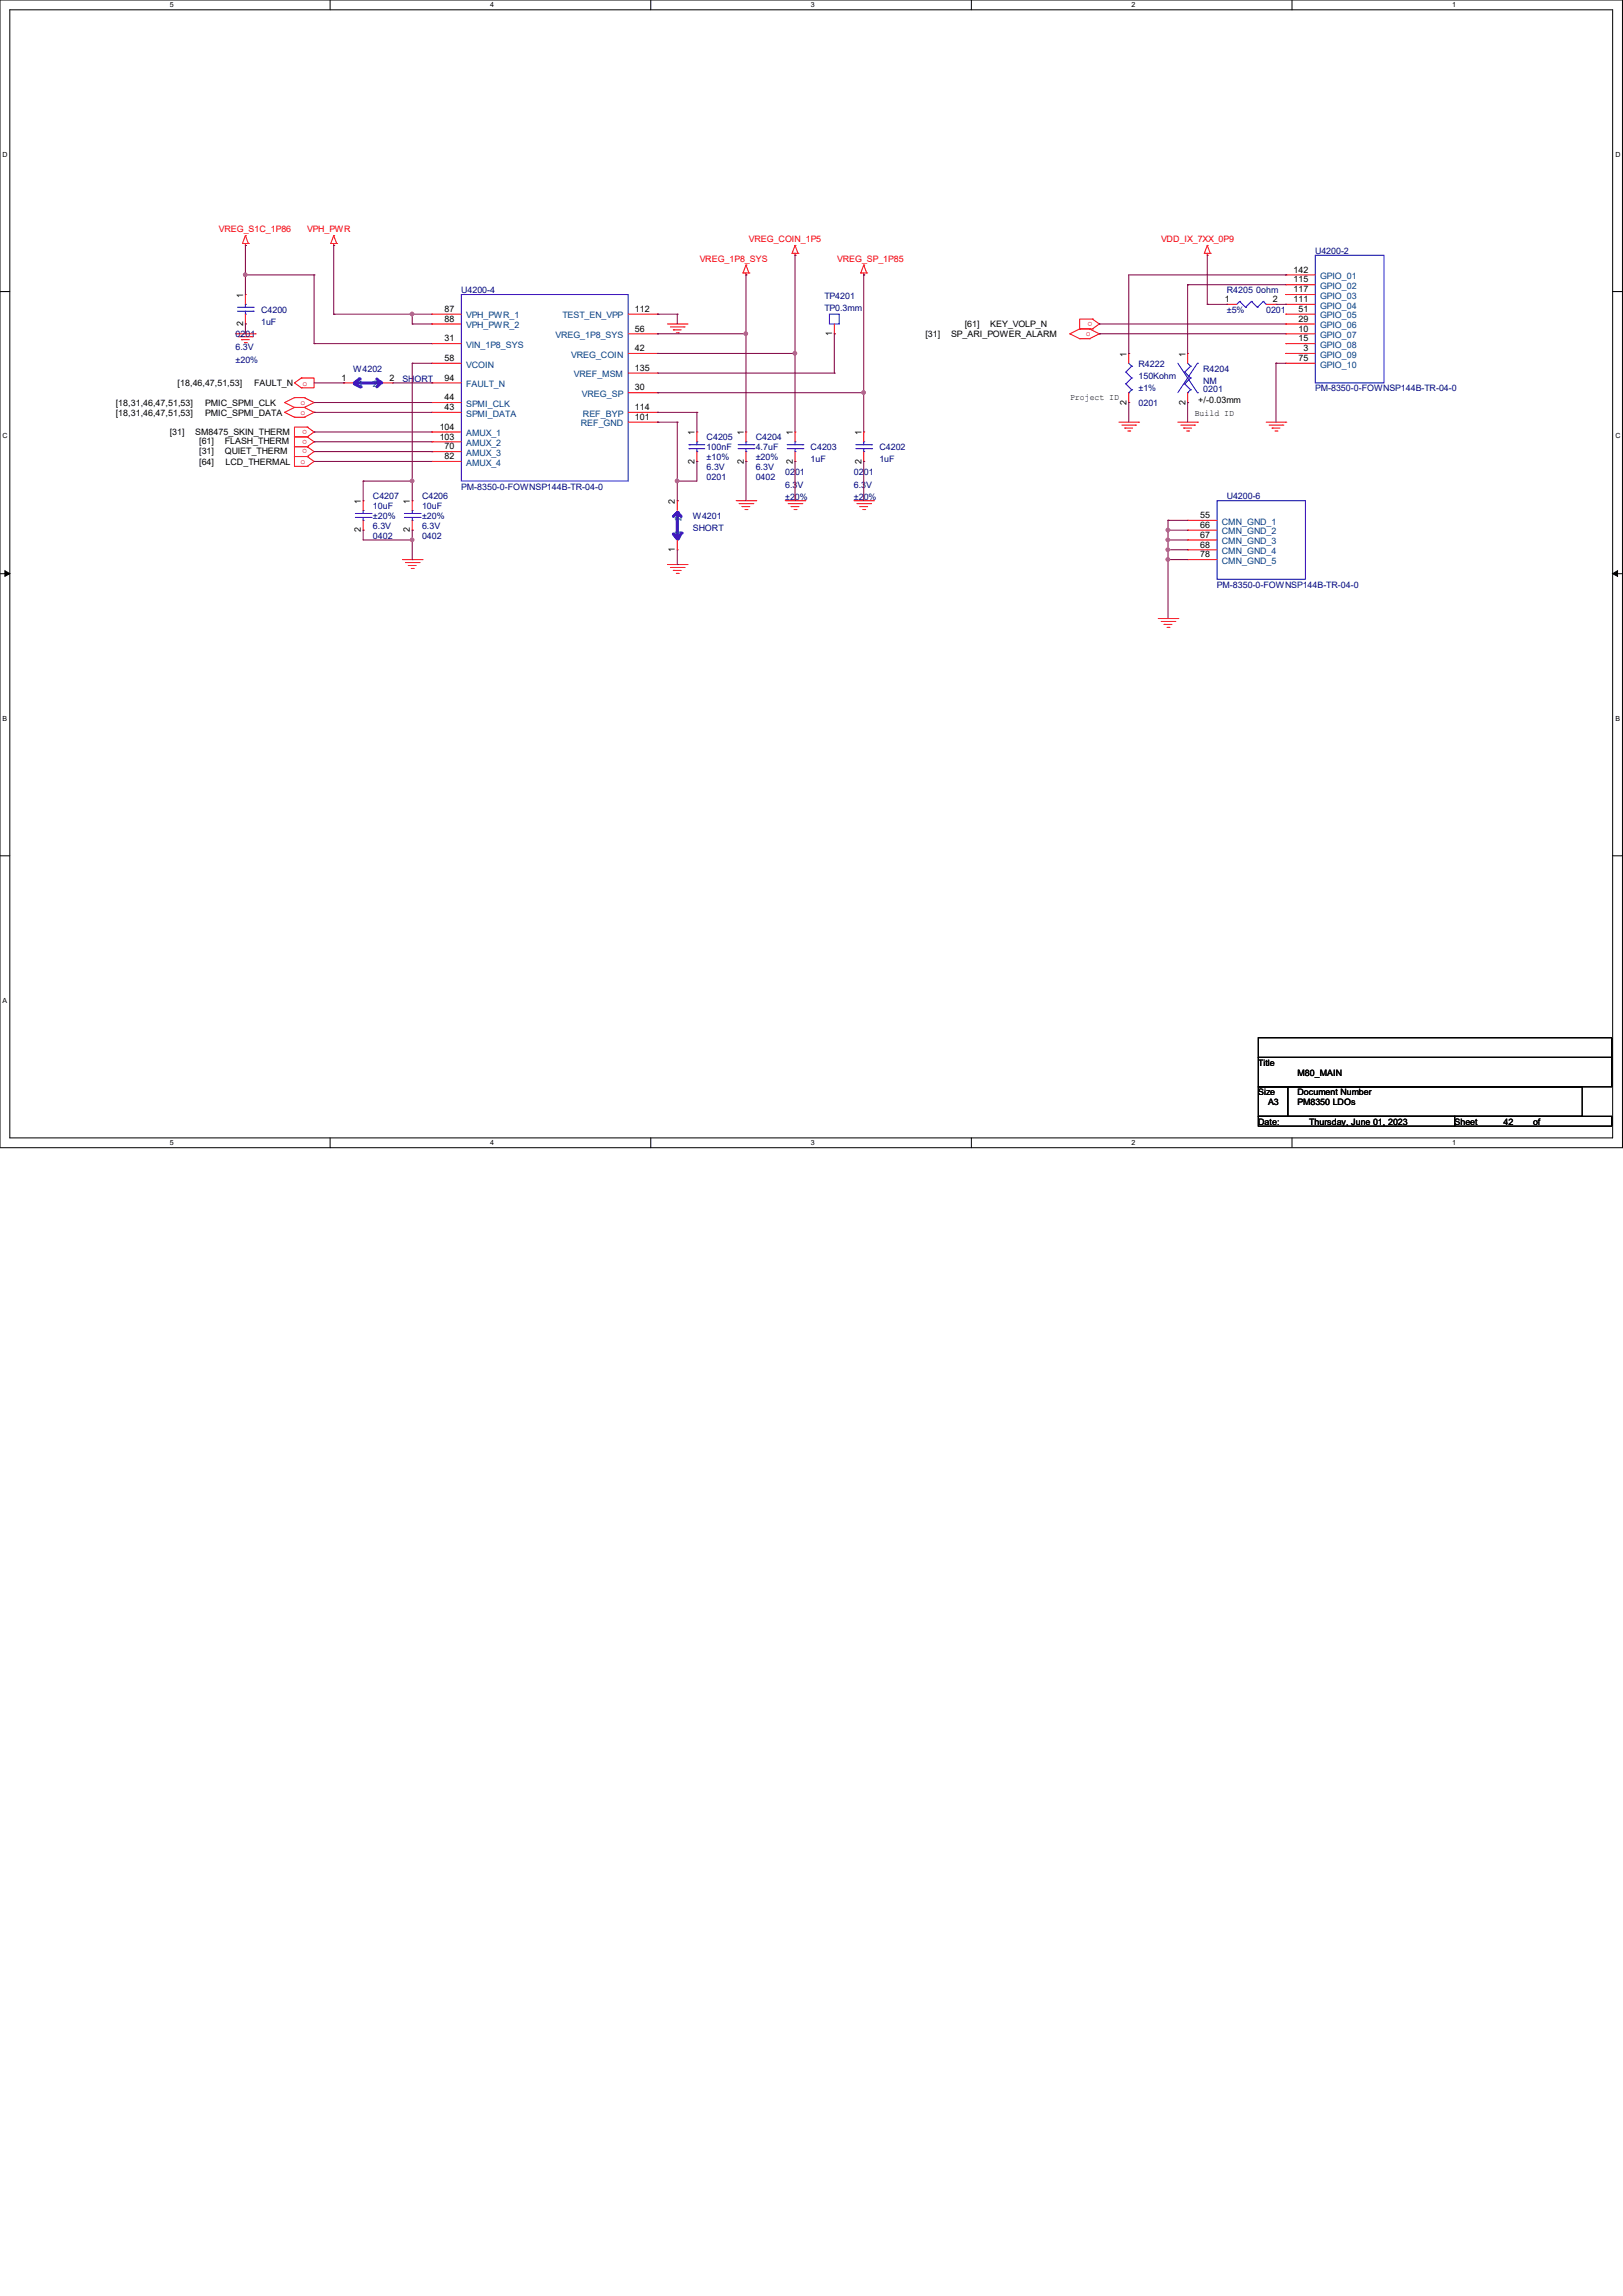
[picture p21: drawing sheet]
<svg xmlns="http://www.w3.org/2000/svg" width="210mm" height="297mm" viewBox="0 0 210 297" stroke-linecap="round" stroke-linejoin="round" font-family="sans-serif">
<defs><g id="words">
<g font-size="1.1" fill="#f00">
<text x="28.3" y="30.1">VREG_S1C_1P86</text>
<text x="39.7" y="30.1">VPH_PWR</text>
<text x="90.5" y="33.9">VREG_1P8_SYS</text>
<text x="96.9" y="31.3">VREG_COIN_1P5</text>
<text x="108.3" y="33.9">VREG_SP_1P85</text>
<text x="150.2" y="31.3">VDD_IX_7XX_0P9</text>
<text x="141.4" y="41.6" transform="rotate(-180 141.4 41.6)">o</text>
<text x="140.5" y="43.5">o</text>
<text x="38.9" y="52.4">o</text>
<text x="38.9" y="53.7">o</text>
<text x="39.1" y="49.9">o</text>
<text x="39.8" y="55.6" transform="rotate(-180 39.8 55.6)">o</text>
<text x="39.8" y="58.1" transform="rotate(-180 39.8 58.1)">o</text>
<text x="39.8" y="56.9" transform="rotate(-180 39.8 56.9)">o</text>
<text x="38.9" y="60">o</text>
</g>
<g font-size="1.1">
<text x="167.4" y="35.3">142</text>
<text x="31.5" y="38.5" transform="rotate(-90 31.5 38.5)">1</text>
<text x="57.5" y="40.3">87</text>
<text x="57.5" y="41.6">88</text>
<text x="82.2" y="40.3">112</text>
<text x="158.5" y="39.1">1</text>
<text x="164.7" y="39.1">2</text>
<text x="167.4" y="36.5">115</text>
<text x="167.4" y="37.8">117</text>
<text x="167.4" y="39.1">111</text>
<text x="168" y="40.3">51</text>
<text x="168" y="41.6">29</text>
<text x="31.5" y="42.2" transform="rotate(-90 31.5 42.2)">2</text>
<text x="57.5" y="44.2">31</text>
<text x="57.5" y="46.7">58</text>
<text x="82.2" y="42.9">56</text>
<text x="82.2" y="45.4">42</text>
<text x="82.2" y="48">135</text>
<text x="107.7" y="43.5" transform="rotate(-90 107.7 43.5)">1</text>
<text x="119.8" y="43.6">[31]</text>
<text x="123.1" y="43.6">SP_ARI_POWER_ALARM</text>
<text x="124.8" y="42.2">[61]</text>
<text x="128.1" y="42.2">KEY_VOLP_N</text>
<text x="145.8" y="46.1" transform="rotate(-90 145.8 46.1)">1</text>
<text x="153.4" y="46.1" transform="rotate(-90 153.4 46.1)">1</text>
<text x="168" y="42.9">10</text>
<text x="168" y="44.2">15</text>
<text x="168" y="46.7">75</text>
<text x="168.6" y="45.4">3</text>
<text x="15" y="52.5">[18,31,46,47,51,53]</text>
<text x="15" y="53.8">[18,31,46,47,51,53]</text>
<text x="23" y="50">[18,46,47,51,53]</text>
<text x="26.5" y="52.5">PMIC_SPMI_CLK</text>
<text x="26.5" y="53.8">PMIC_SPMI_DATA</text>
<text x="32.9" y="50">FAULT_N</text>
<text x="44.2" y="49.2">1</text>
<text x="50.4" y="49.2">2</text>
<text x="57.5" y="49.2">94</text>
<text x="57.5" y="51.8">44</text>
<text x="57.5" y="53">43</text>
<text x="82.2" y="50.5">30</text>
<text x="82.2" y="53">114</text>
<text x="138.5" y="51.8">Project ID</text>
<text x="145.8" y="52.3" transform="rotate(-90 145.8 52.3)">2</text>
<text x="153.4" y="52.3" transform="rotate(-90 153.4 52.3)">2</text>
<text x="154.6" y="53.8">Build ID</text>
<text x="155.1" y="52.2">+/-0.03mm</text>
<text x="22" y="56.2">[31]</text>
<text x="25.3" y="56.2">SM8475_SKIN_THERM</text>
<text x="25.8" y="58.8">[31]</text>
<text x="25.8" y="57.5">[61]</text>
<text x="29.1" y="58.8">QUIET_THERM</text>
<text x="29.1" y="57.5">FLASH_THERM</text>
<text x="56.9" y="55.6">104</text>
<text x="56.9" y="56.9">103</text>
<text x="57.5" y="58.1">70</text>
<text x="57.5" y="59.4">82</text>
<text x="82.2" y="54.3">101</text>
<text x="89.9" y="60" transform="rotate(-90 89.9 60)">2</text>
<text x="89.9" y="56.3" transform="rotate(-90 89.9 56.3)">1</text>
<text x="96.2" y="60" transform="rotate(-90 96.2 60)">2</text>
<text x="96.2" y="56.3" transform="rotate(-90 96.2 56.3)">1</text>
<text x="102.6" y="60" transform="rotate(-90 102.6 60)">2</text>
<text x="102.6" y="56.3" transform="rotate(-90 102.6 56.3)">1</text>
<text x="111.5" y="60" transform="rotate(-90 111.5 60)">2</text>
<text x="111.5" y="56.3" transform="rotate(-90 111.5 56.3)">1</text>
<text x="25.8" y="60.2">[64]</text>
<text x="29.2" y="60.2">LCD_THERMAL</text>
<text x="46.7" y="65.2" transform="rotate(-90 46.7 65.2)">1</text>
<text x="53" y="65.2" transform="rotate(-90 53 65.2)">1</text>
<text x="87.3" y="65.2" transform="rotate(-90 87.3 65.2)">2</text>
<text x="46.7" y="68.9" transform="rotate(-90 46.7 68.9)">2</text>
<text x="53" y="68.9" transform="rotate(-90 53 68.9)">2</text>
<text x="87.3" y="71.4" transform="rotate(-90 87.3 71.4)">1</text>
<text x="155.3" y="67">55</text>
<text x="155.3" y="68.3">66</text>
<text x="155.3" y="69.6">67</text>
<text x="155.3" y="70.8">68</text>
<text x="155.3" y="72.1">78</text>
<text x="162.8" y="137.9">Title</text>
<text x="162.8" y="141.7">Size</text>
<text x="164.1" y="143">A3</text>
<text x="167.9" y="141.7">Document Number</text>
<text x="167.9" y="143">PM8350 LDOs</text>
<text x="167.9" y="139.1">M80_MAIN</text>
<text x="162.8" y="145.5">Date:</text>
<text x="169.4" y="145.5">Thursday, June 01, 2023</text>
<text x="188.2" y="145.5">Sheet</text>
<text x="194.5" y="145.5">42</text>
<text x="198.4" y="145.5">of</text>
</g>
<g font-size="1.1" fill="#000080">
<text x="170.2" y="32.9">U4200-2</text>
<text x="33.8" y="40.5">C4200</text>
<text x="33.8" y="42">1uF</text>
<text x="59.7" y="37.9">U4200-4</text>
<text x="106.7" y="38.7">TP4201</text>
<text x="106.7" y="40.2">TP0.3mm</text>
<text x="158.7" y="37.9">R4205</text>
<text x="158.7" y="40.5">±5%</text>
<text x="162.5" y="37.9">0ohm</text>
<text x="163.8" y="40.5">0201</text>
<text x="30.5" y="43.6">0201</text>
<text x="30.5" y="45.3">6.3V</text>
<text x="30.5" y="46.9">±20%</text>
<text x="147.3" y="47.5">R4222</text>
<text x="45.7" y="48.1">W4202</text>
<text x="52.1" y="49.4">SHORT</text>
<text x="147.3" y="49">150Kohm</text>
<text x="147.3" y="50.6">±1%</text>
<text x="147.3" y="52.5">0201</text>
<text x="155.7" y="48.1">R4204</text>
<text x="155.7" y="49.6">NM</text>
<text x="155.7" y="50.8">0201</text>
<text x="170.2" y="50.6">PM-8350-0-FOWNSP144B-TR-04-0</text>
<text x="91.4" y="57">C4205</text>
<text x="91.4" y="58.3">100nF</text>
<text x="91.4" y="59.5">±10%</text>
<text x="97.8" y="57">C4204</text>
<text x="97.8" y="58.3">4.7uF</text>
<text x="97.8" y="59.5">±20%</text>
<text x="104.9" y="58.3">C4203</text>
<text x="104.9" y="59.8">1uF</text>
<text x="113.8" y="58.3">C4202</text>
<text x="113.8" y="59.8">1uF</text>
<text x="48.3" y="64.6">C4207</text>
<text x="48.3" y="65.9">10uF</text>
<text x="54.6" y="64.6">C4206</text>
<text x="54.6" y="65.9">10uF</text>
<text x="59.7" y="63.3">PM-8350-0-FOWNSP144B-TR-04-0</text>
<text x="91.4" y="62.1">0201</text>
<text x="91.4" y="60.8">6.3V</text>
<text x="97.8" y="62.1">0402</text>
<text x="97.8" y="60.8">6.3V</text>
<text x="101.6" y="61.4">0201</text>
<text x="101.6" y="63.1">6.3V</text>
<text x="101.6" y="64.7">±20%</text>
<text x="110.5" y="61.4">0201</text>
<text x="110.5" y="63.1">6.3V</text>
<text x="110.5" y="64.7">±20%</text>
<text x="158.7" y="64.6">U4200-6</text>
<text x="48.3" y="69.7">0402</text>
<text x="48.3" y="68.4">6.3V</text>
<text x="48.3" y="67.1">±20%</text>
<text x="54.6" y="69.7">0402</text>
<text x="54.6" y="68.4">6.3V</text>
<text x="54.6" y="67.1">±20%</text>
<text x="89.7" y="67.1">W4201</text>
<text x="89.7" y="68.7">SHORT</text>
<text x="157.5" y="76">PM-8350-0-FOWNSP144B-TR-04-0</text>
</g>
<g font-size="1.1" fill="#004080">
<text x="60.3" y="41.2">VPH_PWR_1</text>
<text x="72.8" y="41.2">TEST_EN_VPP</text>
<text x="170.8" y="36.1">GPIO_01</text>
<text x="170.8" y="37.4">GPIO_02</text>
<text x="170.8" y="38.7">GPIO_03</text>
<text x="170.8" y="39.9">GPIO_04</text>
<text x="170.8" y="41.2">GPIO_05</text>
<text x="60.3" y="42.5">VPH_PWR_2</text>
<text x="60.3" y="45">VIN_1P8_SYS</text>
<text x="60.3" y="47.5">VCOIN</text>
<text x="71.9" y="43.7">VREG_1P8_SYS</text>
<text x="73.9" y="46.3">VREG_COIN</text>
<text x="170.8" y="42.5">GPIO_06</text>
<text x="170.8" y="43.7">GPIO_07</text>
<text x="170.8" y="45">GPIO_08</text>
<text x="170.8" y="46.3">GPIO_09</text>
<text x="170.8" y="47.5">GPIO_10</text>
<text x="46.4" y="50.1">1</text>
<text x="48.3" y="50.1">2</text>
<text x="60.3" y="50.1">FAULT_N</text>
<text x="60.3" y="52.6">SPMI_CLK</text>
<text x="60.3" y="53.9">SPMI_DATA</text>
<text x="74.2" y="48.8">VREF_MSM</text>
<text x="75.3" y="51.3">VREG_SP</text>
<text x="75.4" y="53.9">REF_BYP</text>
<text x="60.3" y="56.4">AMUX_1</text>
<text x="60.3" y="57.7">AMUX_2</text>
<text x="60.3" y="59">AMUX_3</text>
<text x="75.1" y="55.2">REF_GND</text>
<text x="60.3" y="60.2">AMUX_4</text>
<text x="88.2" y="69.2" transform="rotate(-90 88.2 69.2)">1</text>
<text x="88.2" y="67.3" transform="rotate(-90 88.2 67.3)">2</text>
<text x="158.1" y="67.9">CMN_GND_1</text>
<text x="158.1" y="69.1">CMN_GND_2</text>
<text x="158.1" y="70.4">CMN_GND_3</text>
<text x="158.1" y="71.7">CMN_GND_4</text>
<text x="158.1" y="72.9">CMN_GND_5</text>
</g>
<g font-size=".9">
<text x="22" y=".9">5</text>
<text x="63.4" y=".9">4</text>
<text x="104.9" y=".9">3</text>
<text x="146.4" y=".9">2</text>
<text x="187.9" y=".9">1</text>
<text x=".3" y="20.3">D</text>
<text x="209" y="20.3">D</text>
<text x=".3" y="56.7">C</text>
<text x="209" y="56.7">C</text>
<text x=".3" y="93.2">B</text>
<text x="209" y="93.2">B</text>
<text x=".3" y="129.7">A</text>
<text x="22" y="148.1">5</text>
<text x="63.4" y="148.1">4</text>
<text x="104.9" y="148.1">3</text>
<text x="146.4" y="148.1">2</text>
<text x="187.9" y="148.1">1</text>
</g>
</g></defs>
<path d="M0 0h209.9v148.5h-209.9zM1.3 1.3h207.4v145.9h-207.4z" fill="none" stroke="#000" stroke-width=".13"/>
<g fill="#fff">
<path d="M22 .1h.5v1h-.5z"/>
<path d="M22 147.3h.5v1h-.5z"/>
</g>
<path d="M42.7 0v1.3M42.7 147.2v1.3" fill="none" stroke="#000" stroke-width=".13"/>
<g fill="#fff">
<path d="M63.4 .1h.5v1h-.5z"/>
<path d="M63.4 147.3h.5v1h-.5z"/>
</g>
<path d="M84.2 0v1.3M84.2 147.2v1.3" fill="none" stroke="#000" stroke-width=".13"/>
<g fill="#fff">
<path d="M104.9 .1h.5v1h-.5z"/>
<path d="M104.9 147.3h.5v1h-.5z"/>
</g>
<path d="M125.7 0v1.3M125.7 147.2v1.3" fill="none" stroke="#000" stroke-width=".13"/>
<g fill="#fff">
<path d="M146.4 .1h.5v1h-.5z"/>
<path d="M146.4 147.3h.5v1h-.5z"/>
</g>
<path d="M167.2 0v1.3M167.2 147.2v1.3" fill="none" stroke="#000" stroke-width=".13"/>
<g fill="#fff">
<path d="M187.9 .1h.5v1h-.5z"/>
<path d="M187.9 147.3h.5v1h-.5z"/>
<path d="M.3 19.5h.7v1h-.7z"/>
<path d="M209 19.5h.6v1h-.6z"/>
<path d="M.3 55.9h.7v1h-.7z"/>
<path d="M209 55.9h.6v1h-.6z"/>
</g>
<path d="M0 37.7h1.3M208.7 37.7h1.2" fill="none" stroke="#000" stroke-width=".13"/>
<g fill="#fff">
<path d="M.3 92.4h.6v1h-.6z"/>
<path d="M209 92.4h.6v1h-.6z"/>
</g>
<path d="M0 74.2h1.3M208.7 74.2h1.2" fill="none" stroke="#000" stroke-width=".13"/>
<path d="M.6 73.8l.7 .4-.7 .3zM208.7 74.2l.6-.4v.7z" fill="#000" stroke="#000" stroke-width=".13"/>
<path d="M.3 128.9h.6v1h-.6z" fill="#fff"/>
<path d="M0 110.7h1.3M208.7 110.7h1.2M162.8 134.2h45.7v2.6h-45.7zM162.8 136.8h45.7v3.8h-45.7zM162.8 140.6h3.8v3.8h-3.8zM162.8 144.4h25.4v1.3h-25.4zM166.6 140.6h38.1v3.8h-38.1zM188.2 144.4h20.3v1.3h-20.3z" fill="none" stroke="#000" stroke-width=".13"/>
<g fill="none" stroke="#f00" stroke-width=".13">
<path d="M31.4 31.5h.1M31.4 31.5h.7M31.7 31.7h.1M31.7 30.5h.1M31.7 38.1h.1M31.7 31.5v.2M31.7 38.1v1.3M31.7 30.5l.4 1M31.7 30.5l-.3 1M32.1 31.5h.1M42.8 31.5h.1M42.8 31.5h.8"/>
<path d="M43.2 31.7h.1M43.2 30.5h.1M43.2 31.5v.2M43.2 30.5l.4 1M43.2 30.5l-.4 1M43.6 31.5h.1M96.1 35.3h.1M96.1 35.3h.8M96.5 35.6h.1M96.5 34.3h.1M96.5 35.3v.3M96.5 34.3l.4 1"/>
<path d="M96.5 34.3l-.4 1M96.9 35.3h.1M102.5 32.8h.1M102.5 32.8h.8M102.9 33h.1M102.9 31.7h.1M102.9 32.8v.2M102.9 31.7l.4 1.1M102.9 31.7l-.4 1.1M103.3 32.8h.1M111.4 35.3h.1M111.4 35.3h.7"/>
<path d="M111.8 35.6h.1M111.8 34.3h.1M111.8 35.3v.3M111.8 34.3l.3 1M111.8 34.3l-.4 1M112.1 35.3h.1M155.8 32.8h.1M155.8 32.8h.8M156.2 33h.1M156.2 31.7h.1M156.2 32.8v.2M156.2 31.7l.4 1.1"/>
<path d="M156.2 31.7l-.4 1.1M156.6 32.8h.1M158.7 39.4h.1M158.7 39.4h1.3M163.8 39.4h1.3M165.1 39.4h.1M30.5 43.2h2.5M30.9 43.6h1.7M31.2 43.9h.1M31.2 43.9h1.1M31.6 44.3h.3M31.7 41.9h.1"/>
<path d="M31.7 40.6v1.3M31.9 44.3h.1M32.6 43.6h.1M33 43.2h.1M36.8 52.1h.1M36.8 53.3h.1M36.8 52.1l1.3 .6M36.8 53.3l1.3 .7M38.1 51.4h.1M38.1 52.7h.1M38.1 54h.1M38.1 51.4h1.3"/>
<path d="M38.1 51.4l-1.3 .7M38.1 52.7h1.3M38.1 52.7l-1.3 .6M38.1 54h1.3M39 48.9h.1M39 50.2h.1M39 48.9h1.6v1.3h-1.6M39 48.9l-.9 .6 .9 .7M39.4 51.4h.1M39.4 52.7h.1M39.4 54h.1M39.4 51.4l1.2 .7"/>
<path d="M39.4 52.7l1.2 .6M39.8 56.5h.1M39.8 55.2h.1M39.8 55.2h-1.7v1.3h1.7M39.8 59.1h.1M39.8 57.8h.1M39.8 57.8h-1.7v1.3h1.7M39.8 56.5h-1.7v1.3h1.7M39.8 59.1h-1.7v1.2h1.7M39.8 55.2l.8 .7-.8 .6M39.8 57.8l.8 .6-.8 .7M39.8 56.5l.8 .6-.8 .7"/>
<path d="M39.8 59.1l.8 .6-.8 .6M40.6 52.1h.1M40.6 53.3h.1M40.6 52.1l-1.2 .6M40.6 53.3l-1.2 .7M86.4 41.9h2.5M86.7 42.3h1.8M87.1 42.7h.1M87.1 42.7h1M87.5 43.1h.3M87.8 43.1h.1M88.5 42.3h.1"/>
<path d="M88.9 41.9h.1M90.2 55.9h.1M90.2 59.7h.1M90.2 55.9v1.2M90.2 58.4v1.3M102.9 55.9h.1M102.9 59.7h.1M102.9 55.9v1.2M102.9 58.4v1.3M107.9 43.2h.1M107.9 41.9v1.3M111.8 55.9h.1"/>
<path d="M111.8 59.7h.1M111.8 55.9v1.2M111.8 58.4v1.3M138.4 43.2h.1M138.4 43.2l1.3 .6M139.7 42.5h.1M139.7 43.8h.1M139.7 42.5h1.3M139.7 42.5l-1.3 .7M139.7 43.8h1.3M141 42.5h.1M141 43.8h.1"/>
<path d="M141 42.5l1.2 .7M141.4 42.5h.1M141.4 41.3h.1M141.4 41.3h-1.7v1.2h1.7M141.4 41.3l.8 .6-.8 .6M142.2 43.2h.1M142.2 43.2l-1.2 .6M144.8 54.6h2.5M145.2 55h1.7M145.5 55.4h.1M145.5 55.4h1.1M145.9 55.8h.3"/>
<path d="M146.2 55.8h.1M146.9 55h.1M147.3 54.6h.1M152.4 54.6h2.5M152.8 55h1.8M153.2 55.4h.1M153.2 55.4h1M153.5 55.8h.3M153.7 45.7h.1M153.7 52.1h.1M153.7 45.7v1.3M153.7 50.8v1.3"/>
<path d="M153.8 55.8h.1M154.6 55h.1M154.9 54.6h.1M163.8 54.6h2.6M164.2 55h1.8M164.6 55.4h.1M164.6 55.4h1M165 55.8h.2M165.2 55.8h.1M166 55h.1M166.4 54.6h.1M39.8 60.3h.1"/>
<path d="M52.1 72.4h2.5M52.5 72.8h1.7M52.8 73.2h.1M52.8 73.2h1M53.2 73.5h.3M53.5 73.5h.1M54.2 72.8h.1M54.6 72.4h.1M86.4 73h2.5M86.7 73.4h1.8M87.1 73.8h.1M87.1 73.8h1"/>
<path d="M87.5 74.2h.3M87.8 74.2h.1M88.5 73.4h.1M88.9 73h.1M95.2 64.8h2.6M95.6 65.2h1.8M96 65.5h.1M96 65.5h1M96.4 65.9h.2M96.6 65.9h.1M97.4 65.2h.1M97.8 64.8h.1"/>
<path d="M101.6 64.8h2.5M102 65.2h1.8M102.4 65.5h.1M102.4 65.5h1M102.7 65.9h.3M103 65.9h.1M103.8 65.2h.1M104.1 64.8h.1M110.5 64.8h2.5M110.9 65.2h1.7M111.3 65.5h.1M111.3 65.5h1"/>
<path d="M111.6 65.9h.3M111.9 65.9h.1M112.6 65.2h.1M113 64.8h.1M153.7 67.3h.1M153.7 68.6h.1M153.7 69.8h.1M153.7 71.1h.1M153.7 72.4h.1M153.7 72.4h3.8M153.7 67.3h3.8M153.7 68.6h3.8"/>
<path d="M153.7 69.8h3.8M153.7 71.1h3.8M149.9 80h2.5M150.2 80.4h1.8M150.6 80.8h.1M150.6 80.8h1M151 81.2h.3M151.3 81.2h.1M152 80.4h.1M152.4 80h.1"/>
</g>
<g fill="none" stroke="#00f" stroke-width=".13">
<path d="M30.7 39.8h2.1M31.7 39.4h.1M31.7 39.4v.4M32.8 39.8h.1M160.4 39h.1M160.4 39l-.4 .4M160.4 39l.8 .8M161.2 39.8h.1M161.9 39h.1M161.9 39l-.7 .8M161.9 39l.8 .8M162.7 39.8h.1"/>
<path d="M163.4 39h.1M163.4 39l-.7 .8M163.4 39l.4 .4M163.8 39.4h.1M30.7 40.3h2.1M31.7 40.6h.1M31.7 40.3v.3M32.8 40.3h.1M89.2 57.5h.1M89.2 58h.1M89.2 57.5h2M89.2 58h2"/>
<path d="M90.2 57.1h.1M90.2 58.4h.1M90.2 57.1v.4M90.2 58v.4M101.9 57.5h2M101.9 58h2M102.9 57.1h.1M102.9 58.4h.1M102.9 57.1v.4M102.9 58v.4M103.9 57.5h.1M103.9 58h.1"/>
<path d="M107.3 40.6h1.3v1.3h-1.3zM110.7 57.5h2.1M110.7 58h2.1M111.8 57.1h.1M111.8 58.4h.1M111.8 57.1v.4M111.8 58v.4M112.8 57.5h.1M112.8 58h.1M152.4 47l2.5 3.8M153.3 48.1h.1M153.3 49.7h.1"/>
<path d="M153.3 48.1l.8 .8M153.3 49.7l.8 .7M153.7 50.8h.1M153.7 47l.4 .4M154.1 47.4h.1M154.1 48.9h.1M154.1 50.4h.1M154.1 47.4l-.8 .7M154.1 48.9l-.8 .8M154.1 50.4l-.4 .4M154.9 47h.1M154.9 50.8h.1"/>
<path d="M154.9 47l-2.5 3.8M157.5 64.8h11.4v10.1h-11.4z"/>
</g>
<path d="M48.8 49l.3 .4" fill="none" stroke="#00f" stroke-width=".38"/>
<circle cx="49.1" cy="49.4" r=".19" fill="#00f"/>
<path d="M49.3 49.5l-.5 .5" fill="none" stroke="#00f" stroke-width=".38"/>
<circle cx="49.3" cy="49.5" r=".19" fill="#00f"/>
<path d="M46.1 49.5h2.8" fill="none" stroke="#00f" stroke-width=".38"/>
<circle cx="48.9" cy="49.5" r=".19" fill="#00f"/>
<path d="M46.5 49l-.7 .5" fill="none" stroke="#00f" stroke-width=".38"/>
<circle cx="46.5" cy="49" r=".19" fill="#00f"/>
<path d="M45.8 49.7l.8 .3" fill="none" stroke="#00f" stroke-width=".38"/>
<circle cx="46.6" cy="50" r=".19" fill="#00f"/>
<g fill="none" stroke="#f00" stroke-width=".13">
<path d="M166.4 35.6h.1M166.4 36.8h.1M166.4 38.1h.1M166.4 39.4h.1M166.4 35.6h3.8M166.4 36.8h3.8M166.4 38.1h3.8M166.4 39.4h3.8M44.4 49.5h.1M44.4 49.5h1.3M49.5 49.5h1.3M50.8 49.5h.1"/>
<path d="M96.5 55.9h.1M96.5 59.7h.1M96.5 55.9v1.2M96.5 58.4v1.3M166.4 40.6h.1M166.4 41.9h.1M166.4 43.2h.1M166.4 44.4h.1M166.4 45.7h.1M166.4 47h.1M166.4 40.6h3.8M166.4 41.9h3.8"/>
<path d="M166.4 43.2h3.8M166.4 44.4h3.8M166.4 45.7h3.8M166.4 47h3.8M47 64.8h.1M47 68.6h.1M47 64.8v1.2M47 67.3v1.3"/>
</g>
<g fill="none" stroke="#00f" stroke-width=".13">
<path d="M170.2 33h8.9v16.5h-8.9zM95.5 57.5h2M95.5 58h2M96.5 57.1h.1M96.5 58.4h.1M96.5 57.1v.4M96.5 58v.4M97.5 57.5h.1M97.5 58h.1M46 66.4h2M46 66.9h2M47 66h.1"/>
<path d="M47 67.3h.1M47 66v.4M47 66.9v.4M48 66.4h.1M48 66.9h.1"/>
</g>
<path d="M87.5 66.4l-.4 .4" fill="none" stroke="#00f" stroke-width=".38"/>
<circle cx="87.5" cy="66.4" r=".19" fill="#00f"/>
<path d="M87.6 66.3l.5 .5" fill="none" stroke="#00f" stroke-width=".38"/>
<circle cx="87.6" cy="66.3" r=".19" fill="#00f"/>
<path d="M87.6 66.7v2.8" fill="none" stroke="#00f" stroke-width=".38"/>
<circle cx="87.6" cy="66.7" r=".19" fill="#00f"/>
<path d="M87.1 69.1l.5 .6" fill="none" stroke="#00f" stroke-width=".38"/>
<circle cx="87.1" cy="69.1" r=".19" fill="#00f"/>
<path d="M88.1 69l-.3 .7" fill="none" stroke="#00f" stroke-width=".38"/>
<circle cx="88.1" cy="69" r=".19" fill="#00f"/>
<g fill="none" stroke="#f00" stroke-width=".13">
<path d="M55.9 40.6h.1M55.9 41.9h.1M55.9 44.4h.1M55.9 47h.1M55.9 49.5h.1M55.9 52.1h.1M55.9 53.3h.1M55.9 55.9h.1M55.9 57.1h.1M55.9 58.4h.1M55.9 59.7h.1M55.9 40.6h3.8"/>
<path d="M55.9 41.9h3.8M55.9 44.4h3.8M55.9 47h3.8M55.9 49.5h3.8M55.9 52.1h3.8M55.9 53.3h3.8M55.9 55.9h3.8M55.9 57.1h3.8M55.9 58.4h3.8M55.9 59.7h3.8M81.3 40.6h3.8M81.3 53.3h3.8"/>
<path d="M81.3 43.2h3.8M81.3 45.7h3.8M81.3 48.3h3.8M81.3 50.8h3.8M81.3 54.6h3.8M85.1 40.6h.1M85.1 43.2h.1M85.1 45.7h.1M85.1 48.3h.1M85.1 50.8h.1M85.1 53.3h.1M85.1 54.6h.1"/>
<path d="M146 45.7h.1M146 52.1h.1M146 45.7v1.3M146 50.8v1.3M53.3 64.8h.1M53.3 68.6h.1M53.3 64.8v1.2M53.3 67.3v1.3M87.6 71.1h.1M87.6 64.8h.1M87.6 64.8v1.2M87.6 69.8v1.3"/>
</g>
<g fill="none" stroke="#00f" stroke-width=".13">
<path d="M59.7 38.1h21.6v24.1h-21.6zM145.7 48.1h.1M145.7 49.7h.1M145.7 48.1l.7 .8M145.7 49.7l.7 .7M146 50.8h.1M146 47l.4 .4M146.4 47.4h.1M146.4 48.9h.1M146.4 50.4h.1M146.4 47.4l-.7 .7M146.4 48.9l-.7 .8"/>
<path d="M146.4 50.4l-.4 .4M52.3 66.4h2.1M52.3 66.9h2.1M53.3 66h.1M53.3 67.3h.1M53.3 66v.4M53.3 66.9v.4M54.4 66.4h.1M54.4 66.9h.1"/>
</g>
<g fill="none" stroke="#800040" stroke-width=".13">
<path d="M31.7 35.6h.1M31.7 31.7h.1M31.7 35.6h8.9M31.7 31.7v6.4M40.6 35.6h.1M40.6 35.6v8.8M43.2 31.7h.1M43.2 31.7v8.9M96.5 35.6h.1M96.5 35.6v20.3M102.9 33h.1M102.9 33v22.9"/>
<path d="M111.8 35.6h.1M111.8 35.6v20.3M153.7 36.8h.1M153.7 36.8h12.7M153.7 36.8v8.9M156.2 39.4h.1M156.2 39.4h2.5M156.2 33v6.4M158.7 39.4h.1M165.1 39.4h1.3M166.4 35.6h.1M166.4 39.4h.1"/>
<path d="M166.4 35.6h-20.4v10.1M31.7 41.9h.1M31.7 41.9v1.3M40.6 44.4h.1M40.6 52.1h.1M40.6 53.3h.1M40.6 55.9h.1M40.6 57.1h.1M40.6 59.7h.1M40.6 44.4h15.3M40.6 49.5h3.8M40.6 52.1h15.3"/>
<path d="M40.6 53.3h15.3M40.6 55.9h15.3M40.6 58.4h15.3M40.6 57.1h15.3M40.6 59.7h15.3M43.2 40.6h.1M43.2 40.6h12.7M44.4 49.5h.1M50.8 49.5h5.1M53.3 41.9h.1M53.3 40.6h.1M53.3 47h.1"/>
<path d="M53.3 41.9h2.6M53.3 40.6v1.3M53.3 47v17.8M53.3 47h2.6M55.9 58.4h.1M55.9 49.5h.1M85.1 40.6h.1M85.1 43.2h.1M85.1 45.7h.1M85.1 50.8h.1M85.1 53.3h.1M85.1 54.6h.1"/>
<path d="M85.1 40.6h2.5M85.1 53.3h5.1M85.1 43.2h11.4M85.1 45.7h17.8M85.1 48.3h22.8M85.1 50.8h26.7M85.1 54.6h2.5M87.6 40.6h.1M87.6 54.6h.1M87.6 40.6v1.3M87.6 54.6v10.2M90.2 53.3h.1"/>
<path d="M90.2 59.7h.1M90.2 53.3v2.6M90.2 59.7v2.5h-2.6M96.5 59.7h.1M96.5 43.2h.1M96.5 59.7v5.1M102.9 59.7h.1M102.9 45.7h.1M102.9 59.7v5.1M107.9 48.3h.1M107.9 43.2h.1M107.9 43.2v5.1"/>
<path d="M111.8 59.7h.1M111.8 50.8h.1M111.8 59.7v5.1M142.2 41.9h.1M142.2 43.2h.1M142.2 41.9h24.2M142.2 43.2h24.2M146 45.7h.1M146 52.1h.1M146 52.1v2.5M153.7 52.1h.1M153.7 52.1v2.5"/>
<path d="M165.1 47h.1M165.1 47h1.3M165.1 47v7.6M47 62.2h.1M47 68.6h.1M47 62.2h6.3M47 68.6v1.2h6.3M47 62.2v2.6M53.3 62.2h.1M53.3 68.6h.1M53.3 69.8h.1M53.3 72.4h.1"/>
<path d="M53.3 68.6v3.8M87.6 62.2h.1M87.6 64.8h.1M87.6 73h.1M87.6 71.1v1.9M151.1 67.3h.1M151.1 68.6h.1M151.1 69.8h.1M151.1 71.1h.1M151.1 72.4h.1M151.1 67.3h2.6M151.1 67.3v12.7"/>
<path d="M151.1 68.6h2.6M151.1 69.8h2.6M151.1 71.1h2.6M151.1 72.4h2.6"/>
</g>
<g fill="#f0f" stroke="#f0f" stroke-width=".13">
<circle cx="31.7" cy="35.5" r=".23"/>
<circle cx="53.3" cy="40.6" r=".23"/>
<circle cx="53.3" cy="62.2" r=".23"/>
<circle cx="111.7" cy="50.8" r=".23"/>
<circle cx="87.6" cy="62.2" r=".23"/>
<circle cx="151.1" cy="68.6" r=".23"/>
<circle cx="151.1" cy="69.8" r=".23"/>
<circle cx="151.1" cy="71.1" r=".23"/>
<circle cx="151.1" cy="72.4" r=".23"/>
<circle cx="96.5" cy="43.2" r=".23"/>
<circle cx="102.8" cy="45.7" r=".23"/>
<circle cx="53.3" cy="69.8" r=".23"/>
</g>
<use href="#words"/>
</svg>
